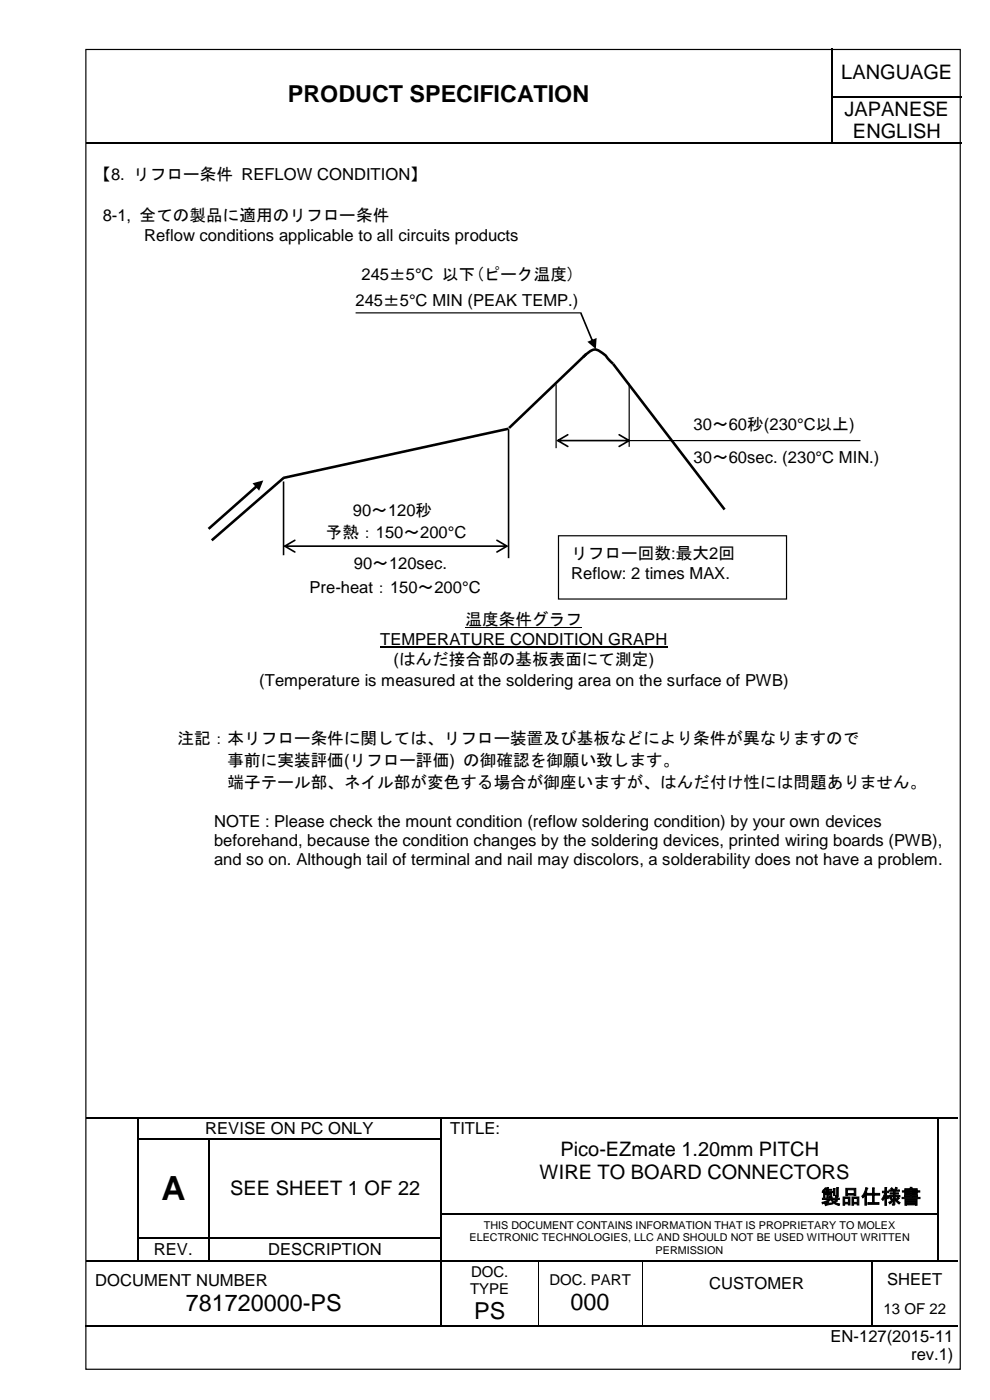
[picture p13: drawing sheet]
<svg xmlns="http://www.w3.org/2000/svg" width="210mm" height="297mm" viewBox="0 0 210 297" stroke-linecap="round" stroke-linejoin="round" font-family="sans-serif">
<defs><g id="words">
<text font-size="7.1" x="34.3" y="254.6">A</text>
<g font-size="5">
<text x="61.1" y="21.6">PRODUCT SPECIFICATION</text>
<text x="39.4" y="278.1">781720000-PS</text>
<text x="100.5" y="279.7">PS</text>
<text x="121" y="277.9">000</text>
</g>
<g font-size="4.2">
<text x="178.3" y="16.7">LANGUAGE</text>
<text x="179.1" y="24.5">JAPANESE</text>
<text x="180.8" y="29.4">ENGLISH</text>
<text x="118.8" y="245.3">Pico-EZmate 1.20mm PITCH</text>
<text x="114.4" y="250.1">WIRE TO BOARD CONNECTORS</text>
<text x="48.8" y="253.6">SEE SHEET 1 OF 22</text>
<text x="174" y="255.3">製品仕様書</text>
</g>
<g font-size="3.5">
<text x="20" y="38.1">【8. リフロー条件 REFLOW CONDITION】</text>
<text x="21.8" y="46.8">8-1, 全ての製品に適用のリフロー条件</text>
<text x="30.6" y="51.1">Reflow conditions applicable to all circuits products</text>
<text x="76.6" y="59.4">245±5°C 以下(ピーク温度)</text>
<text x="75.4" y="64.8">245±5°C MIN (PEAK TEMP.)</text>
<text x="147.1" y="91.2">30～60秒(230°C以上)</text>
<text x="147.1" y="98.3">30～60sec. (230°C MIN.)</text>
<text x="74.8" y="109.4">90～120秒</text>
<text x="69.1" y="114.1">予熱：150～200°C</text>
<text x="121.1" y="118.6">リフロー回数:最大2回</text>
<text x="65.6" y="125.8">Pre-heat：150～200°C</text>
<text x="75" y="120.7">90～120sec.</text>
<text x="121.1" y="122.9">Reflow: 2 times MAX.</text>
<text x="80.6" y="136.8">TEMPERATURE CONDITION GRAPH</text>
<text x="98.7" y="132.5">温度条件グラフ</text>
<text x="83.4" y="141.2">(はんだ接合部の基板表面にて測定)</text>
<text x="55" y="145.4">(Temperature is measured at the soldering area on the surface of PWB)</text>
<text x="37.6" y="157.9">注記：本リフロー条件に関しては、リフロー装置及び基板などにより条件が異なりますので</text>
<text x="48.2" y="162.5">事前に実装評価(リフロー評価) の御確認を御願い致します。</text>
<text x="48.2" y="167.1">端子テール部、ネイル部が変色する場合が御座いますが、はんだ付け性には問題ありません。</text>
<text x="45.4" y="175.4">NOTE : Please check the mount condition (reflow soldering condition) by your own devices</text>
<text x="45.4" y="179.4">beforehand, because the condition changes by the soldering devices, printed wiring boards (PWB),</text>
<text x="45.4" y="183.5">and so on. Although tail of terminal and nail may discolors, a solderability does not have a problem.</text>
<text x="43.5" y="240.7">REVISE ON PC ONLY</text>
<text x="95.4" y="240.6">TITLE:</text>
<text x="32.6" y="266.3">REV.</text>
<text x="56.9" y="266.3">DESCRIPTION</text>
<text x="20.2" y="272.7">DOCUMENT NUMBER</text>
<text x="150.4" y="273.5">CUSTOMER</text>
<text x="188.1" y="272.5">SHEET</text>
<text x="176.1" y="284.6">EN-127(2015-11</text>
<text x="193.2" y="288.6">rev.1)</text>
</g>
<g font-size="3.2">
<text x="99.7" y="274.5">TYPE</text>
<text x="99.9" y="270.8">DOC.</text>
<text x="116.5" y="272.7">DOC. PART</text>
<text x="187.3" y="278.8">13 OF 22</text>
</g>
<g font-size="2.3">
<text x="99.5" y="263.3">ELECTRONIC TECHNOLOGIES, LLC AND SHOULD NOT BE USED WITHOUT WRITTEN</text>
<text x="102.6" y="260.7">THIS DOCUMENT CONTAINS INFORMATION THAT IS PROPRIETARY TO MOLEX</text>
<text x="139" y="266">PERMISSION</text>
</g>
</g></defs>
<g fill="none" stroke="#000" stroke-width=".25">
<path d="M176.4 10.2v10.2M18.2 30.4h158M176.4 20.6v9.7M176.5 20.5h27.4M176.5 30.4h27.4M18.2 237.2h10.9M29.3 237.3v4.2M29.4 237.2h64M93.5 237.3v4.2M93.6 237.2h105.2M198.9 237.3v4.2M199 237.2h4.1"/>
<path d="M29.3 241.8v5M29.3 247.1v5M29.3 252.3v5.1M29.3 257.7v4.7M29.4 241.7h14.8M44.3 241.8v5M44.3 247.1v5M44.3 252.3v5.1M44.3 257.7v4.7M44.5 241.7h48.9M93.5 241.8v5M93.5 247.1v5"/>
<path d="M93.5 252.3v5.1M93.5 257.7v4.7M93.6 257.5h105.2M198.9 241.8v5M198.9 247.1v5M198.9 252.3v5.1M198.9 257.7v4.7M18.2 267.5h10.9M29.3 262.7v4.7M29.4 262.5h14.8M29.4 267.5h14.8M44.3 262.7v4.7"/>
<path d="M44.5 262.5h48.9M44.5 267.5h48.9M93.5 262.7v4.7M93.5 267.6v13.5M93.6 267.5h20.4M114.3 267.5h21.7M136.3 267.5h48.4M184.8 267.6v13.5M184.9 267.5h13.9M198.9 262.7v4.7M199 267.5h4.1M18 281.2h75.4"/>
<path d="M93.6 281.2h20.4M114.3 281.2h21.7M136.3 281.2h48.4M184.9 281.2h18.2"/>
</g>
<g fill="#000">
<path d="M176.2 20.4h.3v.2h-.3z" fill-rule="evenodd"/>
<path d="M176.2 30.3h.3v.3h-.3z" fill-rule="evenodd"/>
<path d="M29.1 237.1h.3v.2h-.3z" fill-rule="evenodd"/>
<path d="M93.4 237.1h.2v.2h-.2z" fill-rule="evenodd"/>
<path d="M198.8 237.1h.2v.2h-.2z" fill-rule="evenodd"/>
<path d="M29.1 241.5h.3v.3h-.3z" fill-rule="evenodd"/>
<path d="M29.1 246.8h.3v.3h-.3z" fill-rule="evenodd"/>
<path d="M29.1 252.1h.3v.2h-.3z" fill-rule="evenodd"/>
<path d="M29.1 257.4h.3v.3h-.3z" fill-rule="evenodd"/>
<path d="M44.2 241.5h.3v.3h-.3z" fill-rule="evenodd"/>
<path d="M44.2 246.8h.3v.3h-.3z" fill-rule="evenodd"/>
<path d="M44.2 252.1h.3v.2h-.3z" fill-rule="evenodd"/>
<path d="M44.2 257.4h.3v.3h-.3z" fill-rule="evenodd"/>
<path d="M93.4 241.5h.2v.3h-.2z" fill-rule="evenodd"/>
<path d="M93.4 246.8h.2v.3h-.2z" fill-rule="evenodd"/>
<path d="M93.4 252.1h.2v.2h-.2z" fill-rule="evenodd"/>
<path d="M93.4 257.4h.2v.3h-.2z" fill-rule="evenodd"/>
<path d="M198.8 241.5h.2v.3h-.2z" fill-rule="evenodd"/>
<path d="M198.8 246.8h.2v.3h-.2z" fill-rule="evenodd"/>
<path d="M198.8 252.1h.2v.2h-.2z" fill-rule="evenodd"/>
<path d="M198.8 257.4h.2v.3h-.2z" fill-rule="evenodd"/>
<path d="M29.1 262.4h.3v.3h-.3z" fill-rule="evenodd"/>
<path d="M29.1 267.4h.3v.2h-.3z" fill-rule="evenodd"/>
<path d="M44.2 262.4h.3v.3h-.3z" fill-rule="evenodd"/>
<path d="M44.2 267.4h.3v.2h-.3z" fill-rule="evenodd"/>
<path d="M93.4 262.4h.2v.3h-.2z" fill-rule="evenodd"/>
<path d="M93.4 267.4h.2v.2h-.2z" fill-rule="evenodd"/>
<path d="M114 267.4h.3v.2h-.3z" fill-rule="evenodd"/>
<path d="M136 267.4h.3v.2h-.3z" fill-rule="evenodd"/>
<path d="M184.7 267.4h.2v.2h-.2z" fill-rule="evenodd"/>
<path d="M198.8 262.4h.2v.3h-.2z" fill-rule="evenodd"/>
<path d="M198.8 267.4h.2v.2h-.2z" fill-rule="evenodd"/>
<path d="M93.4 281.1h.2v.2h-.2z" fill-rule="evenodd"/>
<path d="M114 281.1h.3v.2h-.3z" fill-rule="evenodd"/>
<path d="M136 281.1h.3v.2h-.3z" fill-rule="evenodd"/>
<path d="M184.7 281.1h.2v.2h-.2z" fill-rule="evenodd"/>
</g>
<path d="M114.1 267.6v13.5M136.1 267.6v13.5" fill="none" stroke="#000" stroke-width=".21"/>
<path d="M58.5 15.8h112.4v9.7h-112.4z" fill-rule="evenodd" fill="#fff"/>
<path d="M18.2 10.5h185.4v280h-185.4zM75.4 66.4h47.9M117.9 81.5v13.6M133.4 81.4v13.4M133.4 93.5h49M80.6 137.3h60.9" fill="none" stroke="#000" stroke-width=".25"/>
<path d="M98.7 133.1h24.7" fill="none" stroke="#000" stroke-width=".21"/>
<g fill="#000">
<path d="M123 66.5l.3-.1 2.5 6-.3 .1zM124.5 72.5l2-.8-.2 2.4z"/>
<path d="M118.2 93.3h15.2v.3h-15.2zM117.9 93.5l2.4-1.4h.2v.3l-2.2 1.2v-.3l2.2 1.3-.1 .3zM131.1 92.1h.3l2.3 1.4-2.5 1.4v-.3l2.1-1.3v.3l-2.1-1.2z"/>
<path d="M44 112l.4 .4 10.3-9.1-.4-.4zM53.5 102.5l1.4 1.6 .9-2.2z"/>
<path d="M60.4 115.7h47.1v.3h-47.1zM60 115.9l2.4-1.4h.2v.3l-2.1 1.2v-.3l2.1 1.2-.1 .4zM105.2 114.5h.3l2.3 1.4-2.5 1.4v-.4l2.1-1.2v.3l-2.1-1.2z"/>
</g>
<path d="M123.6 75.7l.8-.7a2.1 2.1 0 0 1 3.4 0l2.2 2.2 23.6 30.9M124.3 75.1l-16.4 15.7M107.8 91l-47.8 10.4M60.2 101.4l-15.3 13.2" fill="none" stroke="#000" stroke-width=".55"/>
<path d="M107.8 91.1v27.3" fill="none" stroke="#000" stroke-width=".34"/>
<path d="M118.4 113.7h48.4v13.4h-48.4z" fill-rule="evenodd" fill="#fff"/>
<path d="M118.4 113.7h48.4v13.4h-48.4z" fill="none" stroke="#000" stroke-width=".25"/>
<path d="M60.1 102.2v15.6" fill="none" stroke="#000" stroke-width=".34"/>
<use href="#words"/>
</svg>
